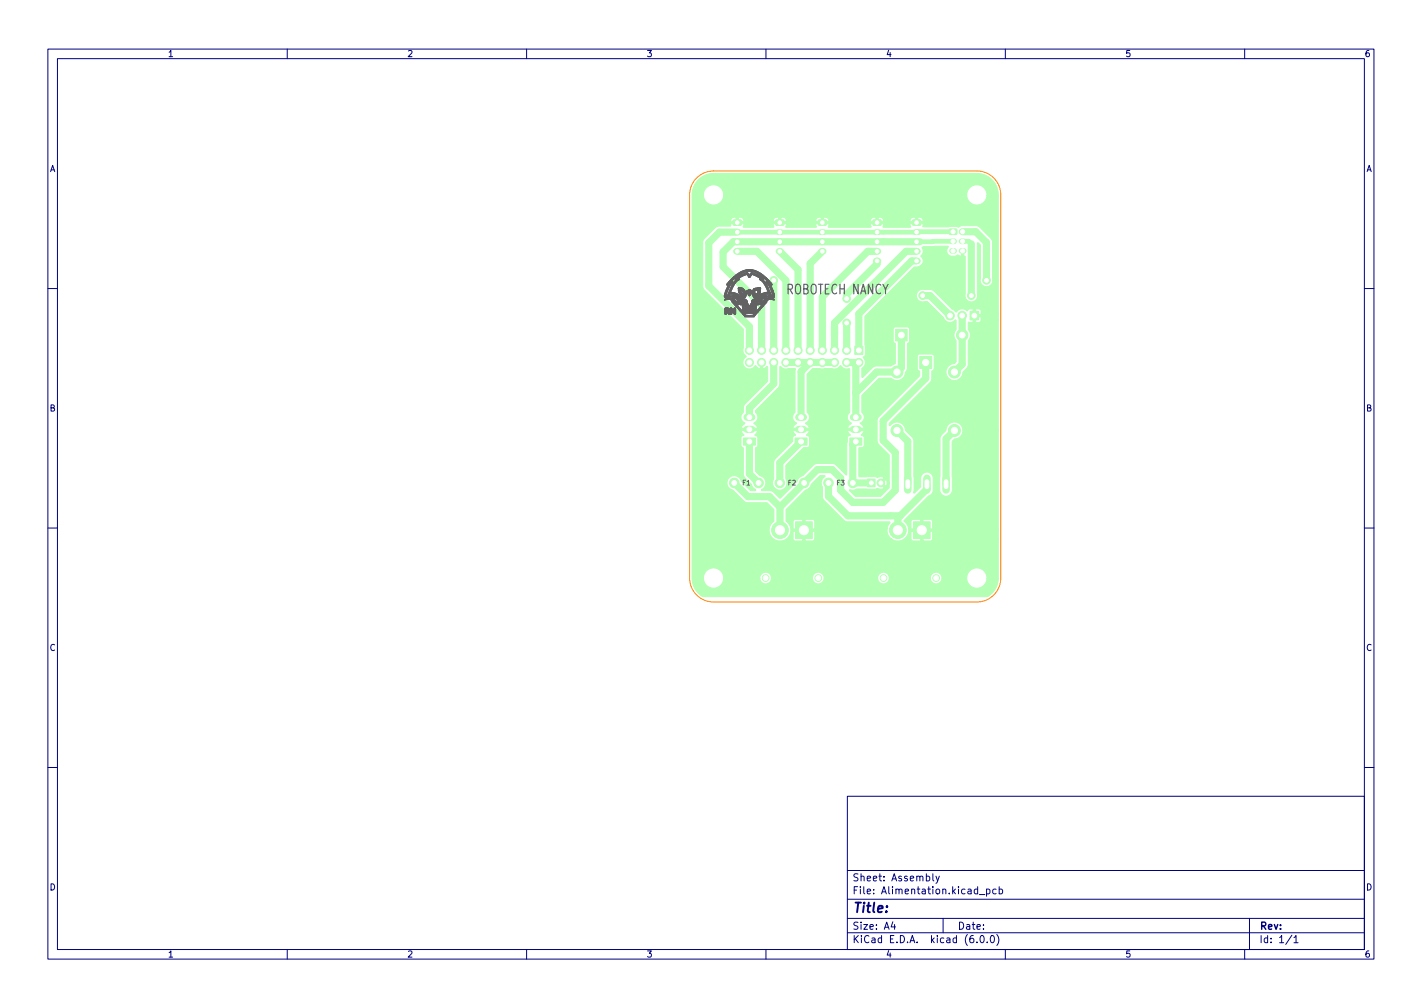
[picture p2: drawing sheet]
<svg xmlns="http://www.w3.org/2000/svg" width="297mm" height="210mm" viewBox="0 0 297 210" stroke-linecap="round" stroke-linejoin="round" font-family="sans-serif">
<defs><g id="words">
<text font-size="2.8" fill="#626262" x="164.3" y="61.4">ROBOTECH NANCY</text>
<text font-size="2.8" fill="#000080" x="178" y="190.6">Title:</text>
<g font-size="2.1" fill="#000080">
<text x="178" y="184">Sheet: Assembly</text>
<text x="178" y="186.7">File: Alimentation.kicad_pcb</text>
<text x="178" y="196.9">KiCad E.D.A. kicad (6.0.0)</text>
<text x="178" y="194.1">Size: A4</text>
<text x="200" y="194.1">Date:</text>
<text x="263" y="194.1">Rev:</text>
<text x="263" y="196.9">Id: 1/1</text>
</g>
<g font-size="1.8" fill="#000080">
<text x="35" y="11.9">1</text>
<text x="85" y="11.9">2</text>
<text x="135" y="11.9">3</text>
<text x="185" y="11.9">4</text>
<text x="235" y="11.9">5</text>
<text x="285" y="11.9">6</text>
<text x="10.3" y="35.9">A</text>
<text x="285.3" y="35.9">A</text>
<text x="10.3" y="85.9">B</text>
<text x="285.3" y="85.9">B</text>
<text x="10.3" y="135.9">C</text>
<text x="285.3" y="135.9">C</text>
<text x="10.3" y="185.9">D</text>
<text x="285.3" y="185.9">D</text>
<text x="35" y="199.9">1</text>
<text x="85" y="199.9">2</text>
<text x="135" y="199.9">3</text>
<text x="185" y="199.9">4</text>
<text x="235" y="199.9">5</text>
<text x="285" y="199.9">6</text>
</g>
<g font-size="1.4" fill="#626262">
<text x="155.1" y="101.3">F1</text>
<text x="164.6" y="101.3">F2</text>
<text x="174.8" y="101.3">F3</text>
</g>
</g></defs>
<g fill="#b3ffb3" stroke="#b3ffb3" stroke-width=".21">
<path d="M153.2 45.9h1.5l.2 .2v.8l-.3 .2h-1.3l-.2-.3z"/>
<path d="M162.1 45.9h1.5l.2 .2-.1 .8-.2 .2h-1.3l-.2-.3z"/>
<path d="M171 45.9h1.5l.2 .2-.1 .8-.2 .2h-1.3l-.2-.3z"/>
<path d="M182.4 45.9h1.5l.2 .2v.8l-.3 .2h-1.3l-.2-.3z"/>
<path d="M190.7 45.9h1.5l.1 .2v.8l-.2 .2h-1.4l-.1-.3z"/>
<path d="M192.1 74.4h2.5v2.5h-2.5z"/>
<path d="M166.1 91.4h2.5v1.5h-2.5z"/>
<path d="M177.5 91.4h2.5v1.5h-2.5z"/>
<path d="M178.6 72.3h1.7v1.7h-1.7z"/>
<path d="M198.3 47.9l1.5-.1 .1 .2v.8l-.2 .2h-1.3l-.1-.3z"/>
<path d="M187.1 68.8h2.4v2.4h-2.4z"/>
<path d="M155.3 91.4h2.5v1.5h-2.5z"/>
<path d="M166.2 108.9h3.5v3.5h-3.5z"/>
<path d="M190.8 108.9h3.5v3.5h-3.5z"/>
<path d="M202.6 65h1.8v1.8h-1.8z"/>
<path d="M181.2 100h1.6v1.6h-1.6z"/>
<path d="M145.9 37.5a4.5 4.5 0 0 1 3.2-1.3h55a4.5 4.5 0 0 1 4.4 4.6l-2.3-.1a2.11 2.11 0 0 0-2.2-2.1 2.11 2.11 0 0 0-2.1 2.2l-50.7-.1a2.11 2.11 0 0 0-3.1-1.9 2.11 2.11 0 0 0-.3 3.6 2.11 2.11 0 0 0 3.3-1.3l.1-.3h50.7a2.11 2.11 0 0 0 2.2 2 2.11 2.11 0 0 0 2.1-2h2.3v5.4h-15.7l-.1-.6-.6-.2h-.4v.8h-.5v-.8h-.4a.76 .76 0 0 0-.7 .8h-5.5l-.2-.6-.5-.2h-.4v.8h-.5v-.8h-.5a.76 .76 0 0 0-.7 .8h-8.6l-.2-.6-.5-.2h-.5v.8h-.5v-.8h-.4a.76 .76 0 0 0-.7 .8h-6.1l-.2-.6-.5-.2h-.5v.8h-.5v-.8h-.4a.76 .76 0 0 0-.7 .8h-6.1l-.2-.6-.5-.2h-.4v.8h-.6v-.8h-.4a.73 .73 0 0 0-.7 .8h55.9v12.3h-1.1l-.2-8.4-2.6-2.7-.6-.3h-3.1l-.7 .3-.5-.1-6.8 .1-.2-.2 .1-.5h-2.7l.1 .6-.1 .2h-5.5l-.2-.2 .2-.6h-2.8l.2 .6-.1 .2h-8.8l-.1-.2 .1-.6h-2.7l.2 .6-.2 .2h-6.2l-.1-.2 .2-.6h-2.8l.2 .6-.2 .2h-6.2l-.1-.2 .2-.6h-2.8l-.1 .5h-2.3l-.5 .2-2.6 2.5-.3 .6v9.5l.4 .6 8.1 8.1v3.9a1.49 1.49 0 0 0 .6 1.8 1.41 1.41 0 0 0-.3 2.2 1.41 1.41 0 0 0 2.2-.3l.6 .6 .4 .1v-1.5l.4-.1 .1 .2v1.4l1-.4 .1 3-4.9 4.8-.2 .6v1a1.39 1.39 0 0 0 .3 2.4l-.5 .4-.3 .6h3.5l-.3-.5-.5-.5a1.38 1.38 0 0 0 .3-2.4v-.3l4.9-5 .2-.5v-3.6h.2a1.35 1.35 0 0 0 1.5 .4l1.6 .1-.1 9a1.37 1.37 0 0 0 .3 2.3l-.5 .4-.3 .6h3.5l-.3-.5-.5-.5a1.38 1.38 0 0 0 .3-2.4v-7.9l1.2-1.2 4 .1a1.59 1.59 0 0 0 1.8-.7l.1 .1a1.45 1.45 0 0 0 1.7 .6l.1 9.1a1.37 1.37 0 0 0 .3 2.3l-.5 .4-.3 .6h3.5l-.3-.5-.5-.5a1.38 1.38 0 0 0 .3-2.4v-3.4l3.6-3.6 2.5-.1 .7 .5h.5l1-.2a1.75 1.75 0 0 0 .8-1.4l.4-.9v-5.1l.5-.6v-2.5l-.5-.4h-2.5l-.4 .4v2.6l.4 .5v4.1l-.9 .5-3.5 .1-2.4 2.3-.2-.1v-1.8a1.52 1.52 0 0 0 .3-2.4l.5-.5-.1-8 10.2-10.2 .9-.1 .5-.2a1.23 1.23 0 0 0 .1-2.1 1.31 1.31 0 0 0 .2-1.8l.3-.1 2.4-.1h2.7l.1 .1a1.12 1.12 0 0 0-.3 1.3 1.12 1.12 0 0 0 1 .7l.8-.1 .5-.2 .7 .3v-1.3h.5v1.3l.3 .1v7.8a1.31 1.31 0 0 0 1.3 1.6 1.31 1.31 0 0 0 1.3-1.7v-10.5l.1-.1 .5 .5v7a1.31 1.31 0 0 0 1.1 1.6 1.31 1.31 0 0 0 1.5-1.3h1.1v7.1h-3.6v-.7l-.1-.3-1-.1v1.1h4.7v1.2h-3.6v-.6h-1.1v1.1h-.5v-2.8h-.8l-.5 .4a1.49 1.49 0 0 0-1.4-.4l-.9 .7-.8-.7-3.8-3.8-.7-.2h-1.3a1.31 1.31 0 0 0-1.7 1.2 1.31 1.31 0 0 0 1.7 1.3h.7l3.3 3.3a1.51 1.51 0 0 0 2.6 .5v2a1.81 1.81 0 0 0 0 2.4v4.3l-.3 .4a1.88 1.88 0 0 0-1.6 1l-2.7 .1v-2.6l-.2-.4h-3l-.3 .4v2.6l.2 .3 .3 .2v1l-8.7 8.7-.2 .7 .1 4.4 .3 .5 2.2 2.3v5.7h-.5l-.2-.7-.7 .7 .7 .8 .2-.8h.5v1l-1.9 1.8h-5.2l-1.3-1.2 .1-.2 .9 .1 .6-.2h3.8l.5-.1a1.3 1.3 0 0 0 1.4-.1l-1-1.1 1-1.1a1.29 1.29 0 0 0-1.4 0l-.5-.2-3.3 .1-.1-.2v-5.8l.9-.2 .2-.3v-1.8l-.1-.2-.5-.3 .6-.9h-3.5l.6 .9-.6 .5-.1 1.7h-7.8v-1.7l-.2-.2-.4-.3 .6-.9h-3.5l.6 .9-.6 .4-.1 1-3.8 4-.1 3.8a1.52 1.52 0 0 0 1.3 2.3 1.52 1.52 0 0 0 1.2-2.3l.1-2.9 3.6-3.6 1-.1 .3-.4h7.8l-.1 6.2-2.5-2.3-3.6-.1-.7 .2-2.4 2.4a1.49 1.49 0 0 0-1.1 1l-3.5 3.6-1.8-1.5-2-.1-.2-.1a1.57 1.57 0 0 0 1-1.6 1.57 1.57 0 0 0-1.3-1.4l-.9-1v-4.7l.5-.5v-1.7l-.1-.3-.5-.3 .6-.9h-3.5l.6 .9-.5 .3-.1 .3v1.7l.5 .5v5.6l.2 .5 1.5 1.4 .2 .6 .7 .7h-1.2l-1.8-1.8a1.53 1.53 0 0 0-2.2-1.1 1.53 1.53 0 0 0-.8 1.6 1.53 1.53 0 0 0 1.2 1.2l2.7 2.6 4.5 .1 1.4 1.4v2.4a2.29 2.29 0 0 0-.9 2.8 2.29 2.29 0 0 0 2.7 1.3l.3-.1a2.31 2.31 0 0 0 .4-4v-2.4l4.1-4.1a1.53 1.53 0 0 0 1.2-1.2l1.8-1.8h.9l.1 .2a1.57 1.57 0 0 0-.5 2.2v2l.2 .7 4.5 4.4 .7 .2h8.7l-.6 1.4h-15.1v-1.6l-.5-.4h-1.5v2h-.5v-2h-1.6l-.4 .4v1.6h19.6l.2 1.2 .7 .9h-16v-1.5h-2v1.9h-.5v-1.9h-2v1.5l.2 .4 3.8 .1 .3-.2 .2-.3h16l1.1 .4 1.1-.1a2.34 2.34 0 0 0 .4-4.1l5.2-5.1 .8-.7 .1-.6v-2.9a1.31 1.31 0 0 0-1.5-.8 1.31 1.31 0 0 0-1.1 1.2v1.8l-1.4 1.4v-11l-.3-.6-1.4-1.5a1.86 1.86 0 0 0-1.4-1.7 1.86 1.86 0 0 0-2 .7v-.5l8.6-8.6 .2-.6v-1.7l.5-.5h2.7l-.2 .4a1.76 1.76 0 0 0 2.2 2l.3-.1a1.84 1.84 0 0 0 1.1-1.6l.8-.8 .2-.6v-5.1a1.85 1.85 0 0 0 0-2.4l.1-1.5h2.2l.4-.5h3.6v23h-7.4v-.2a1.78 1.78 0 0 0-1.9-1.5 1.78 1.78 0 0 0-1.6 1.8l-1 .9-.2 .7v11.2a1.31 1.31 0 0 0 1.4 .9 1.31 1.31 0 0 0 1.1-1.3v-10.1l.5-.5 .9-.3a1.76 1.76 0 0 0 .8-1.6h7.4v20.6h-13.7v-1.6l-.5-.4h-1.5v2h-.5v-2h-1.5l-.5 .4v1.6h18.2v2.1h-13.7v-1.5h-2v1.9h-.5v-1.9h-2v1.5l.4 .5h3.6l.4-.2 .1-.3h13.7v8.3l-2.3-.1a2.11 2.11 0 0 0-2.1-2.1 2.11 2.11 0 0 0-2.2 2.1h-5.1l-.1-.2a1.21 1.21 0 0 0-1.3-1 1.21 1.21 0 0 0-1.1 1.2h-8.5l-.1-.2a1.21 1.21 0 0 0-1.3-1 1.21 1.21 0 0 0-1.1 1.2h-11.2v-.2a1.21 1.21 0 0 0-1.3-1 1.21 1.21 0 0 0-1.1 1.2h-8.6v-.2a1.21 1.21 0 0 0-1.3-1 1.21 1.21 0 0 0-1.1 1.3l-7.5-.1a2.11 2.11 0 0 0-3.1-1.9 2.11 2.11 0 0 0-.2 3.6 2.11 2.11 0 0 0 3.2-1.5h7.6a1.21 1.21 0 0 0 1.3 1 1.21 1.21 0 0 0 1.1-1.2h8.6v.2a1.21 1.21 0 0 0 1.3 1 1.21 1.21 0 0 0 1.1-1.2h11.2l.1 .2a1.21 1.21 0 0 0 1.3 1 1.21 1.21 0 0 0 1.1-1.2h8.5l.1 .2a1.21 1.21 0 0 0 1.3 1 1.21 1.21 0 0 0 1.1-1.2h5.1v.1a2.11 2.11 0 0 0 2.2 2 2.11 2.11 0 0 0 2.1-2l2.3 .1a4.4 4.4 0 0 1-2.2 3.7h-59.5a4.5 4.5 0 0 1-2.2-3.9v-80a4.5 4.5 0 0 1 1.3-3.2z"/>
<circle cx="199.4" cy="77.7" r="1.25"/>
<circle cx="199.4" cy="89.9" r="1.25"/>
<circle cx="187.4" cy="89.9" r="1.25"/>
<circle cx="187.4" cy="77.7" r="1.25"/>
<circle cx="179.4" cy="75.7" r=".85"/>
<circle cx="176.9" cy="73.1" r=".85"/>
<circle cx="176.9" cy="75.7" r=".85"/>
<circle cx="174.3" cy="73.1" r=".85"/>
<circle cx="174.3" cy="75.7" r=".85"/>
<circle cx="171.8" cy="73.1" r=".85"/>
<circle cx="171.8" cy="75.7" r=".85"/>
<circle cx="169.2" cy="73.1" r=".85"/>
<circle cx="169.2" cy="75.7" r=".85"/>
<circle cx="166.7" cy="73.1" r=".85"/>
<circle cx="166.7" cy="75.7" r=".85"/>
<circle cx="164.2" cy="73.1" r=".85"/>
<circle cx="164.2" cy="75.7" r=".85"/>
<circle cx="161.6" cy="73.1" r=".85"/>
<circle cx="161.6" cy="75.7" r=".85"/>
<circle cx="159.1" cy="73.1" r=".85"/>
<circle cx="159.1" cy="75.7" r=".85"/>
<circle cx="156.5" cy="73.1" r=".85"/>
<circle cx="156.5" cy="75.7" r=".85"/>
<circle cx="201" cy="70" r="1.2"/>
<circle cx="192.7" cy="61.7" r=".8"/>
<circle cx="202.9" cy="61.7" r=".8"/>
<circle cx="159.9" cy="120.7" r=".7"/>
<circle cx="170.9" cy="120.7" r=".7"/>
<circle cx="162.9" cy="110.7" r="1.75"/>
<circle cx="184.6" cy="120.7" r=".7"/>
<circle cx="195.6" cy="120.7" r=".7"/>
<circle cx="187.6" cy="110.7" r="1.75"/>
<circle cx="201" cy="65.9" r=".9"/>
<circle cx="198.5" cy="65.9" r=".9"/>
<circle cx="162.9" cy="100.8" r="1"/>
<circle cx="168" cy="100.8" r="1"/>
<circle cx="184" cy="100.8" r=".8"/>
<circle cx="178.1" cy="100.8" r="1"/>
<circle cx="173.1" cy="100.8" r="1"/>
<circle cx="158.5" cy="100.8" r="1"/>
<circle cx="153.4" cy="100.8" r="1"/>
<circle cx="176.9" cy="67.4" r=".8"/>
<circle cx="176.9" cy="62.4" r=".8"/>
<circle cx="161.6" cy="58.5" r=".8"/>
<circle cx="206.1" cy="58.5" r=".8"/>
</g>
<g fill="none" stroke="#b3ffb3" stroke-width="1.2">
<path d="M153.7 48.5h.6M153.7 50.5h.6M153.7 52.5h.6M162.6 48.5h.6M162.6 50.5h.6M162.6 52.5h.6M171.5 48.5h.6M171.5 50.5h.6M171.5 52.5h.6M182.9 48.5h.6M182.9 50.5h.6M182.9 52.5h.6"/>
<path d="M182.9 54.5h.6M191.2 48.5h.5M191.2 50.5h.5M191.2 52.5h.5M191.2 54.5h.5M198.9 50.4h.4M198.9 52.4h.4M200.9 48.4h.4M200.9 50.4h.4M200.9 52.4h.4"/>
</g>
<g fill="none" stroke="#b3ffb3" stroke-width="1.5">
<path d="M154 52.5h4.1l6.1 6v14.6M154 48.5h-3.7l-2.2 2.2v9l8.4 8.5v4.9M161.6 58.5v14.6M162.9 52.5l3.8 3.8v16.8M171.8 52.5l-2.6 2.5v18.1M183.2 52.5h-1.9l-9.5 9.5v11.1M183.2 54.5v.6l-4.6 4.6M191.5 52.5h-2.2l-15 14.9v5.7M191.5 54.5h-1l-11.1 11v7.6M192.1 50.5h-38.9l-2.1 2.1v3.1l8 8v9.4M201.1 48.4h2.7l2.3 2.2v7.9M202.9 50.9v10.8"/>
<path d="M161.6 75.7v4.4l-5.1 5.1v1.9M164.2 75.7h10.1M169.2 75.7l-1.9 1.9v9.5M176.9 67.4v5.7M176.9 75.7h2.5l-.6 .6v10.8M188.3 70v6.8l-.9 .9h-4.3l-4.3 4.3M192.7 61.7h1.6l4.2 4.2M193.4 75.7v3.3l-8.9 8.9v4l2.5 2.6v7.9l-2.5 2.5h-6.4l-2.5-2.5v-2.6l-1.8-1.8h-3l-7.9 7.9M201 65.9v10.2l-1.6 1.6M156 89.7h1M156 87.1h1M156.5 92.2v6.7l2 1.9"/>
<path d="M166.8 89.7h1M166.8 87.1h1M167.3 92.2l-4.4 4.4v4.2M178.3 89.7h1M178.3 87.1h1M178.8 92.2l-.7 .6v8h3.9M187.4 89.9l2.2 2.2v9M199.4 89.9l-1.8 1.7v9.5M153.4 100.8l2.8 2.9h4.6l2.1 2.2M162.9 105.9v4.8M173.1 100.8v2.8l4 4.1h11M193.6 101.1v1l-6 6.1v2.5"/>
</g>
<path d="M189.6 99.9v2.4M193.6 99.9v2.4M197.6 99.9v2.4" fill="none" stroke="#b3ffb3" stroke-width="1.6"/>
<path d="M154 48.5h8.9M163.3 48.5h28.8M191.6 48.4h7.5M199.1 50.4l-7.6 .1M201.1 50.4h1.3l.5 .5" fill="none" stroke="#b3ffb3" stroke-width="1"/>
<path d="M191.6 48.4l-.1 .1" fill="none" stroke="#b3ffb3" stroke-width=".3"/>
<path d="M162.9 48.5h.4M164.2 75.7h10.1" fill="none" stroke="#b3ffb3" stroke-width=".6"/>
<g fill="#fff" stroke="#fff" stroke-width=".21">
<circle cx="176.9" cy="67.4" r=".4"/>
<circle cx="176.9" cy="62.4" r=".4"/>
<circle cx="161.6" cy="58.5" r=".4"/>
<circle cx="206.1" cy="58.5" r=".4"/>
<circle cx="154" cy="46.5" r=".37"/>
<circle cx="154" cy="48.5" r=".37"/>
<circle cx="154" cy="50.5" r=".37"/>
<circle cx="154" cy="52.5" r=".37"/>
<circle cx="162.9" cy="46.5" r=".37"/>
<circle cx="162.9" cy="48.5" r=".37"/>
<circle cx="162.9" cy="50.5" r=".37"/>
<circle cx="162.9" cy="52.5" r=".37"/>
<circle cx="171.8" cy="46.5" r=".37"/>
<circle cx="171.8" cy="48.5" r=".37"/>
<circle cx="171.8" cy="50.5" r=".37"/>
<circle cx="171.8" cy="52.5" r=".37"/>
<circle cx="183.2" cy="46.5" r=".37"/>
<circle cx="183.2" cy="48.5" r=".37"/>
<circle cx="183.2" cy="50.5" r=".37"/>
<circle cx="183.2" cy="52.5" r=".37"/>
<circle cx="183.2" cy="54.5" r=".37"/>
<circle cx="191.5" cy="46.5" r=".37"/>
<circle cx="191.5" cy="48.5" r=".37"/>
<circle cx="191.5" cy="50.5" r=".37"/>
<circle cx="191.5" cy="52.5" r=".37"/>
<circle cx="191.5" cy="54.5" r=".37"/>
<circle cx="193.4" cy="75.7" r=".65"/>
<circle cx="199.4" cy="77.7" r=".65"/>
<circle cx="199.4" cy="89.9" r=".65"/>
<circle cx="187.4" cy="89.9" r=".65"/>
<circle cx="187.4" cy="77.7" r=".65"/>
<circle cx="167.3" cy="92.2" r=".5"/>
<circle cx="167.3" cy="89.7" r=".5"/>
<circle cx="167.3" cy="87.1" r=".5"/>
<circle cx="178.8" cy="92.2" r=".5"/>
<circle cx="178.8" cy="89.7" r=".5"/>
<circle cx="178.8" cy="87.1" r=".5"/>
<circle cx="179.4" cy="73.1" r=".5"/>
<circle cx="179.4" cy="75.7" r=".5"/>
<circle cx="176.9" cy="73.1" r=".5"/>
<circle cx="176.9" cy="75.7" r=".5"/>
<circle cx="174.3" cy="73.1" r=".5"/>
<circle cx="174.3" cy="75.7" r=".5"/>
<circle cx="171.8" cy="73.1" r=".5"/>
<circle cx="171.8" cy="75.7" r=".5"/>
<circle cx="169.2" cy="73.1" r=".5"/>
<circle cx="169.2" cy="75.7" r=".5"/>
<circle cx="166.7" cy="73.1" r=".5"/>
<circle cx="166.7" cy="75.7" r=".5"/>
<circle cx="164.2" cy="73.1" r=".5"/>
<circle cx="164.2" cy="75.7" r=".5"/>
<circle cx="161.6" cy="73.1" r=".5"/>
<circle cx="161.6" cy="75.7" r=".5"/>
<circle cx="159.1" cy="73.1" r=".5"/>
<circle cx="159.1" cy="75.7" r=".5"/>
<circle cx="156.5" cy="73.1" r=".5"/>
<circle cx="156.5" cy="75.7" r=".5"/>
<circle cx="199.1" cy="48.4" r=".42"/>
<circle cx="201.1" cy="48.4" r=".42"/>
<circle cx="199.1" cy="50.4" r=".42"/>
<circle cx="201.1" cy="50.4" r=".42"/>
<circle cx="199.1" cy="52.4" r=".42"/>
<circle cx="201.1" cy="52.4" r=".42"/>
<circle cx="188.3" cy="70" r=".6"/>
<circle cx="201" cy="70" r=".6"/>
<circle cx="156.5" cy="92.2" r=".5"/>
<circle cx="156.5" cy="89.7" r=".5"/>
<circle cx="156.5" cy="87.1" r=".5"/>
<circle cx="192.7" cy="61.7" r=".4"/>
<circle cx="202.9" cy="61.7" r=".4"/>
<circle cx="149.1" cy="40.7" r="1.6"/>
<circle cx="204.1" cy="120.7" r="1.6"/>
<circle cx="159.9" cy="120.7" r=".5"/>
<circle cx="170.9" cy="120.7" r=".5"/>
<circle cx="167.9" cy="110.7" r=".95"/>
<circle cx="162.9" cy="110.7" r=".95"/>
<circle cx="184.6" cy="120.7" r=".5"/>
<circle cx="195.6" cy="120.7" r=".5"/>
<circle cx="192.6" cy="110.7" r=".95"/>
<circle cx="187.6" cy="110.7" r=".95"/>
<circle cx="203.5" cy="65.9" r=".5"/>
<circle cx="201" cy="65.9" r=".5"/>
<circle cx="198.5" cy="65.9" r=".5"/>
<circle cx="204.1" cy="40.7" r="1.6"/>
<circle cx="149.1" cy="120.7" r="1.6"/>
<circle cx="162.9" cy="100.8" r=".5"/>
<circle cx="168" cy="100.8" r=".5"/>
<circle cx="182" cy="100.8" r=".4"/>
<circle cx="184" cy="100.8" r=".4"/>
<circle cx="178.1" cy="100.8" r=".5"/>
<circle cx="173.1" cy="100.8" r=".5"/>
<circle cx="158.5" cy="100.8" r=".5"/>
<circle cx="153.4" cy="100.8" r=".5"/>
</g>
<path d="M189.6 100.5v1.1M193.6 100.5v1.1M197.6 100.5v1.1" fill="none" stroke="#fff" stroke-width="1"/>
<g fill="none" stroke="#626262" stroke-width=".21">
<path d="M151.9 59.5h.1M151.9 59.5h.2M152 59.1l-.1 .4M152 59.1h.1M152.1 59.5h.1M152.2 59.5l-.9 2.1M152.2 59.5h.1M152.2 59.5h-.1M152.7 59.3l-.6 1.1-.4 1.3M152.7 59.3h.1M152.8 58.8h.1M152.8 58.7v.1"/>
<path d="M152.9 58.8h-.1M152.9 58.7v.1M152.9 58.7l.2 .2-.2 .2M152.9 59.1l-.2 .2M152.9 59.1h.1M153.3 57.8l-1.3 1.3M153.3 57.7a4.3 4.3 0 0 1 6.6 .2l1.3 1.4v.2l-.2 .1M153.3 57.7v.1M153.6 59l-1 2M153.6 59h.1M154.3 58.4l-.7 .6M154.3 58.4h.1"/>
<path d="M154.4 58h.1M154.4 58.1l-.1 .3M155.6 57.4l-1.2 .6M155.6 57.4h.1M155.8 57.3l-.2 .1M155.9 57.3h-.1M156 57.3h-.1M156 57.3h.1M156 57.3l.4 .5M156.4 57.8h.1M156.5 57.4v-.1a.7 .7 0 0 0-1.2-.1l-1.8 1.1 .2 .1-.7 1-.8 1.6M156.5 57.4h.1"/>
<path d="M156.8 57.1l-.2 .3M156.8 57.1h.1M156.8 57.1a.64 .64 0 0 1 1 .1l.8 .4a1.11 1.11 0 0 1 .9 1l.8 1.1 .7 1.7M157.1 57.3l-.4 .6-.3-.1M157.1 57.3h.1M157.1 57.3h.2M157.3 57.3h.1M157.3 57.3l1 .5M158.3 57.8h.1M158.3 57.8l.4 .2M158.7 58.2h.1M158.7 58.2v.1a4.6 4.6 0 0 1 1.8 2.7l-1.3 .3a.3 .3 0 0 0-.4 .3 .3 .3 0 0 0 .5 .2l.2 .1"/>
<path d="M158.7 58.1v.1M158.7 58v.1M158.7 58h.1M160.2 59.1h.1M160.2 59.1l.6 .9 .6 1.6M160.2 58.7h.1M160.2 58.7a6.3 6.3 0 0 0-3.3-2 4.1 4.1 0 0 0-3.6 1.5l-.5 .5M160.3 58.7h.1M160.3 58.8h-.3l.2 .3M160.3 58.8h.1M160.9 59.5h.1M160.9 59.5l.6 1.1"/>
<path d="M161 59.5h.1M161 59.5v.1M151.3 61.7v.1a.24 .24 0 0 0 .1 .3 .24 .24 0 0 0 .3-.1M151.3 61.7h.4M151.3 61.6v.1M151.3 62.7l.9-.2 .6 .2M151.3 62.7h.1M151.4 64.6h.6v.2h-.2v-.2M151.4 64.6v.9M151.4 64.5v.1M151.4 64.4v.1M151.4 64.4h.1"/>
<path d="M151.4 65.5l.1 .1M151.5 65.6h.1M151.6 65.6h.1M151.7 61.7h.1M151.7 62l-.4 .7M151.7 64.3l-.3 .1M151.7 64.3h.1M151.8 62h-.1M151.8 61.7h-.1M151.8 61.7h.1M151.8 64.3l.4 .1M152.1 61.4h.1"/>
<path d="M152.1 61.4l1.2 .1M152.2 65.5l-.4-.4-.2 .5M152.2 65.5v.1M152.2 64.4h.1M152.2 61.1l-.1 .3M152.2 61v.1M152.2 61h.4M152.3 64.4v.1M152.3 64.5v.2M152.3 65l.1 .3M152.3 64.9v.1M152.3 64.7h.1"/>
<path d="M152.3 64.7v.2M152.4 61.6l-.6 .1M152.4 61.6h.1M152.4 61.6l.3 .4-.4-.1-.2 .2 .4 .1M152.4 65.3h.1M152.4 65.3v.2l-.2 .1M152.5 62.2h.1M152.5 62.2l.4 .2M152.5 64.4l.1 1.2M152.6 64.4h-.1M152.6 64.3v.1M152.6 61l1.1 .2 .6 .5"/>
<path d="M152.6 64.3h.1M152.6 65.6h.1M152.7 65.6h.1M152.8 65.6h-.1M152.8 65.6h.1M152.8 62.7v.1M152.8 65.6l.1-.6 .5 .6M152.8 62.8l.1 .2M152.8 61.8h.1M152.9 61.8v.1M152.9 62.4h.1M152.9 61.9h.1"/>
<path d="M152.9 62.3v.1M152.9 61.9v.4M152.9 62.3h.1M152.9 62.3h.4M152.9 61.8h-.1M152.9 63l2.6 3M152.9 63h.4M153 61.7l-.1 .1M153.3 62.3v.2l.7 .6M153.3 62.2v.1M153.3 62.1v.1M153.3 62.1h.1"/>
<path d="M153.3 63h.1M153.3 62.9v.1M153.3 62.9h.1M153.3 62.1l.2 .2M153.3 63l1.9 2.1M153.3 61.5h.1M153.3 63l.9 .6M153.3 61.5h.2M153.4 64.3l-.1 .6-.5-.6h-.2M153.4 64.3h.1M153.4 64.3h.2M153.4 65.6h.1"/>
<path d="M153.5 61.5l-.5 .2M153.5 61.5h.1M153.5 62.3h.1a.53 .53 0 0 1 .5 .8M153.5 62.3h1.3M153.6 65.6h-.2M153.6 64.3v.1M153.6 61.9h.1M153.6 65.6h.1M153.6 64.4h.1M153.6 61.9l.3 .2M153.6 64.4l.1 1.1M153.6 65.5v.1"/>
<path d="M153.7 65.5h-.1M153.9 62.1h.1M154 62.1h.1M154 63.1h.1M154.2 63.6h.1M154.2 61.8l-.6 .1M154.2 61.8h.1M154.2 60.3h.1M154.2 61.7v.1M154.3 60.7h.1M154.3 60.7h.4M154.3 60.7v.1"/>
<path d="M154.3 61.7h-.1M154.3 60.8h.1M154.3 60.8v.1M154.3 63.6h-.1M154.3 60.9v.1M154.3 60.9h.1M154.3 61l.4 .6M154.3 61h.1M154.3 63.6l.1-.7 .6 .4 .2 1.7M154.3 63.6h.1M154.4 60l-.2 .2 .1 .5M154.4 60h.1"/>
<path d="M154.4 60l.4 .1M154.7 63.6h.1M154.7 61.6h.1M154.7 60.7l.1 .3M154.7 60.6v.1M154.8 60.6h-.1M154.8 60.5h.1M154.8 60.5v.1M154.8 61.6h.1M154.8 60.5l.4 .5M154.8 61.6l-.8 .5M154.8 61h.1"/>
<path d="M154.8 61l.5 .4M154.8 60.1h.1M154.8 62.3a1.03 1.03 0 0 1 1.2 .8M154.9 60.1l.4 .2 .5 .6M155 63.7h.4M155.1 64.2h.1M155.2 65.1h.1M155.2 61h.1M155.2 61h2.4M155.2 61l.2 .4M155.3 61.4h.1M155.4 63.7h.1"/>
<path d="M155.4 63.7l.2 2.1M155.4 63.7l.4 .6M155.4 61.4h.1M155.5 62.1h.1M155.5 62.1l-.7 .2M155.5 66h.1M155.6 62.1h.1M155.6 64.4l.1 .2h.4M155.6 64.4h.1M155.6 64.8v.1M155.6 64.9h.1M155.6 64.9l.1 .1"/>
<path d="M155.6 64.8h.1M155.6 65.8h.1M155.7 62.1h-.1M155.7 65.4h.1M155.7 65.2l-.1 .2M155.7 62.1h.1M155.7 65.2h.1M155.7 65h.1M155.7 65l.7 .1M155.8 64.3l-.2 .1M155.8 64.3h.1M155.8 60.9h.1"/>
<path d="M155.9 64.7l-.3 .1M156 64.7h-.1M156 63.1l.5 .9 .6-.9M156 63.1h.1M156.1 65.1l-.4 .1M156.1 65.1h.1M156.1 64.7h-.1M156.1 64.7h.1M156.4 65.1h.1M156.4 61.6h.1M156.4 61.6l-.2-.4-.5 .9M156.4 61.6l.2 .1"/>
<path d="M156.4 65.1h-.3M156.5 60.4l-.7 .5M156.5 60.4h.1M156.6 61.7l.3-.5 .5 .8M156.6 61.7h.1M156.7 65.1h.1M156.7 65.1l.7 .1M157 64.6v.1M157 64.7h.4M157 62.9l.1 .2M157 62.9h.1M157.1 63.1h.1"/>
<path d="M157.2 62.6l-.2 .3M157.3 62.6h1.7M157.4 65.4h-1.7M157.4 62v.1M157.4 62.1h.1M157.4 65.4h.1M157.4 64.7l.1 .1M157.4 65l-.7 .1M157.4 65.8h-1.7M157.4 65.2h.1M157.4 65.2l.1 .1M157.4 65.8h.1"/>
<path d="M157.5 65.3l-.1 .1M157.5 64.9l-.1 .1M157.5 64.8h.1M157.5 65.3h.1M157.5 62.1h.1M157.5 62.1h.5l.1 .2M157.5 64.9h.1M157.5 64.8v.1M157.5 64.5l-.5 .1M157.5 64.4h.1M157.5 60.3l-.3 .6-.6-.5M157.5 64.4v.1"/>
<path d="M157.5 64.5h.1M157.5 60.3h.1M157.5 65.1h.4M157.6 66v.1M157.6 66l-.1 .1h-1.9l-.1-.1M157.6 64.8h.1M157.6 61l.2 .3h.3M157.6 60.9a.36 .36 0 0 1 .6-.2 .36 .36 0 0 1-.1 .6M157.6 60.9v.1M157.7 60.2l-.2 .1M157.7 60.2h.1M157.7 63.7l-.5 .6 .3 .1"/>
<path d="M157.7 63.7l-.2 2.1M157.7 63.7h.1M157.9 65.1h.1M158.1 61.3h.1M158.1 62.3l-.9 .3M158.1 62.3h.1M158.2 63.3l-.3 1.7M158.2 63.2v.1M158.2 63.4l.1 .2M158.2 63.4a.17 .17 0 0 1 .2-.1 .17 .17 0 0 1 .1 .2 .17 .17 0 0 1-.2 .1M158.2 63.4h.1M158.3 63.6h.1"/>
<path d="M158.4 60.1l-.7 .1M158.4 61.7h.1M158.4 61.7l.7 .3M158.4 60.1h.1M158.6 60.1h-.2M158.7 60l-.1 .1M158.7 63.2h.1M158.7 63.2v-.3l-.5 .3M158.7 63.2l.1 .4M158.7 60h.1M158.8 60h.1M158.8 60v.9l-.4 .8"/>
<path d="M158.8 63.6h.1M159 62.6l.1 .4M159.1 62v.1M159.1 63h.1M159.4 63.5l-1.5 1.6M159.4 63.4h.1M159.5 61.9l-.4 .2M159.5 61.9h.1M159.6 61.5h.1M159.6 61.5l.7 .3M159.7 63l-.9 .6M159.7 63h.1"/>
<path d="M159.7 62.5l-.6 .5M159.7 62.5h.1M159.8 62.1l-.8 .5M159.8 62.9h.1M159.8 62.9l-.1 .1M159.8 62.9l-.4 .6M159.8 62.1h.1M159.8 62.1v.1M159.8 62.2l-.1 .3M160.1 63l-2.5 3M160.1 63h.1M160.2 61.9v.4l.8-.2-.2-.2-.4 .1"/>
<path d="M160.2 61.9h.1M160.3 61.8l-.1 .1M160.3 61.8h.1M160.4 62h.1M160.7 61.6l-.3 .3M160.7 61.6h.1M160.8 61.6h-.1M160.8 61.6h.1M160.8 61.6l.6 .1M160.9 61.4h.1M160.9 61.4l-1.3 .1M161 61.4h.1"/>
<path d="M161.2 62.5h.1M161.2 62.5l-.7 .1-.4 .4M161.2 62.5l.4 .1M161.4 62l.2 .1M161.4 62h.1M161.4 62.1l.3 .4M161.4 61.7h.1M161.5 60.6h.1M161.5 60.6l.3 1.1-.2 .4M161.6 62.1h.1M161.6 62.6h.1M161.7 62.5v.1"/>
<path d="M161.7 62.6h.1"/>
<circle cx="154.8" cy="63.5" r=".17"/>
</g>
<g fill="#626262" stroke="#626262" stroke-width=".21">
<path d="M151.5 64.4a.55 .55 0 0 1 .8 .2h-.5v.2l.5-.2v.6a.22 .22 0 0 1 .2 .2 .22 .22 0 0 1-.3 .2 .22 .22 0 0 1-.2-.2l-.2-.3v.2a.23 .23 0 0 1-.1 .3 .23 .23 0 0 1-.3-.1 .23 .23 0 0 1 0-.3z"/>
<path d="M152.7 58.3a4.9 4.9 0 0 1 4.4-2 7.2 7.2 0 0 1 4.1 3.2h-.3l.9 2.2h-.4l-.1-.4a5.3 5.3 0 0 0-1.3-2.4l.2-.2a6.3 6.3 0 0 0-3.3-2h-.2a3.9 3.9 0 0 0-3.3 1.4l-.6 .7h.2v.2a6.2 6.2 0 0 0-1.3 2.7 .72 .72 0 0 1 .9 .1l.1 .2-.4-.1-.2 .2 .8 .3-.1-.6 .7-.3-1.4-.1 .8-1.7 .8-1.3-.2-.1 .5-.4 2.1-1 .4 .5 .5-.5 1.6 .7a1.11 1.11 0 0 1 .9 1l.6 .8 .8 1.6h-.4a5.8 5.8 0 0 0-1.8-2.8v-.2l-.6-.3a.89 .89 0 0 0-1.2-.2l-.3 .4-.2-.1a.52 .52 0 0 0-.3-.5 .52 .52 0 0 0-.6 .2l-1.1 .5a.43 .43 0 0 1-.4 .7l-.7 .8-.7 1.5 .8 .1 .9 .5-.1 .2-.6 .1a.44 .44 0 0 0 .4 .2 .44 .44 0 0 0 .4-.3l.4-.2-.5-.8a.43 .43 0 0 1-.1-.5 .43 .43 0 0 1 .4-.2 1.42 1.42 0 0 1 1.2 .8l.2-.1a.72 .72 0 0 1 1.2 .1 1.26 1.26 0 0 1 1.5-.9 .69 .69 0 0 1 .1 1l-.4-.1a.38 .38 0 0 0-.7-.1 .38 .38 0 0 0 .2 .6 .38 .38 0 0 0 .5-.4h.4l-.4 .7 .2 .1a.57 .57 0 0 0 .9 .1 .42 .42 0 0 1-.6-.4l.9-.4 1.1-.1 .1 .4-1.4 .1 .7 .3-.1 .5 .8-.2-.2-.2-.4 .1a.63 .63 0 0 1 1-.3h.4l-.1 .4-.3-.1 .2 .5h-1.8v-.4l-.2 .2h-1.4l-.2-.2h-.5l-.6-.9-.1 .2a.29 .29 0 0 1-.3 .4 .29 .29 0 0 1-.2-.5l-.1-.1-.2 .2h-.6l-.6-.8a.58 .58 0 0 0 .6 .8h.6l-.3 .7-.9 .2 1 .3h-1.7l-.8-.5a1.06 1.06 0 0 0 .7 1l.1-.5h1.7l.7 1.4 .6-.9a.65 .65 0 0 1 .7-.8h1.8l-.6 .3v.5l.8-.6h1.8v.1a1.09 1.09 0 0 0-1.4 .3h-.4l-.5 .5a.32 .32 0 0 1-.4 .2 .32 .32 0 0 1-.2-.4v-.3l-.6 .4v.4h-.4l-.3 .3-.2 .3h.2l.1 .2-.5 .2h.1a.22 .22 0 0 1 .3 0 .22 .22 0 0 1 0 .3 .22 .22 0 0 1-.3 0l-.4 .1h.5a.19 .19 0 0 1 .2 .3 .19 .19 0 0 1-.3 0h-1.2a.2 .2 0 0 1-.3-.1 .2 .2 0 0 1 .3-.2h.5l-.5-.1a.21 .21 0 0 1-.3-.2 .21 .21 0 0 1 .4-.1h.1l-.5-.2v-.2h.3l-.5-.6 .1 1.4h-.3l-.2-1.8-.6-.4v.3a.31 .31 0 0 1-.1 .4 .31 .31 0 0 1-.4-.2l-.6-.5 1.9 2.2h.3l.1 .7h1.6h.2l.3-2.1h.4l-.2 1.4 1.9-2.2h.4l-2.7 3.2h-1.9l-2.6-3a1.01 1.01 0 0 0-1.7-.4l.5-.7a.34 .34 0 0 1-.5-.1 .34 .34 0 0 1 .1-.4l.8-2-.2 .1-.2-.3z"/>
<path d="M152.6 64.3h.2l.5 .6v-.3a.2 .2 0 0 1 .2-.3 .2 .2 0 0 1 .2 .3v.6a.26 .26 0 0 1-.2 .4 .26 .26 0 0 1-.3-.2l-.3-.4v.4a.2 .2 0 0 1-.2 .2 .2 .2 0 0 1-.2-.3z"/>
<circle cx="151.8" cy="64.3" r=".01"/>
<circle cx="154.8" cy="63.3" r="0"/>
<circle cx="154.8" cy="63.5" r=".17"/>
<circle cx="158.4" cy="63.3" r=".01"/>
<circle cx="158.3" cy="63.5" r=".17"/>
<circle cx="156.8" cy="56.3" r="0"/>
<circle cx="152.7" cy="64.3" r=".01"/>
</g>
<path d="M145.5 37.2a5 5 0 0 1 3.6-1.5h55a5 5 0 0 1 5 5v80a5 5 0 0 1-5 5h-55a5 5 0 0 1-5-5v-80a5 5 0 0 1 1.4-3.5z" fill="none" stroke="#ff8000" stroke-width=".21"/>
<g fill="none" stroke="#000080" stroke-width=".21">
<path d="M10 10.2h277v190.1h-277zM12 12.2h273v186.1h-273zM60 10.2v2M110 10.2v2M160 10.2v2M210 10.2v2M260 10.2v2M10 60.2h2M285 60.2h2M10 110.2h2M285 110.2h2M10 160.2h2"/>
<path d="M177 166.3h108v32h-108zM285 160.2h2M60 198.3v2M110 198.3v2M160 198.3v2M177 194.8h108M177 191.8h108M177 187.8h108M177 181.8h108M186.5 192.5l-.4 1h1M186.9 193v1M194.9 182.4v1.3l.2 .2"/>
<path d="M195.5 182.9l.4 1M196.2 182.9l-.5 1.4-.2 .1M197 191.8v3M204.1 196.7v.1M204.6 186.8h1.1M204.9 195.4l.2-.1a.8 .8 0 0 1 .5 .8 .8 .8 0 0 1-.5 .7 1 1 0 0 1-.2-1.4zM206.1 185.7l.4-.1 .3 .3-.2 .7h-.5M206.1 185.6v1.5M206.2 196.7v.1M207 195.5l.2-.2a.8 .8 0 0 1 .5 .8 .8 .8 0 0 1-.5 .7l-.2-.1-.1-.4zM208.1 185.7l-.5-.1-.2 .3 .1 .7h.6M208.2 195.1a1.72 1.72 0 0 1 0 2.3"/>
<path d="M208.7 185.7l.4-.1 .3 .3-.1 .7h-.6M208.7 185.1v1.5M210 198.3v2M260 198.3v2M261 191.8v6.5M269.9 195.3l-1.3 1.9M270.3 195.8l.4-.5v1.5M270.3 196.8h.8"/>
</g>
<use href="#words"/>
</svg>
